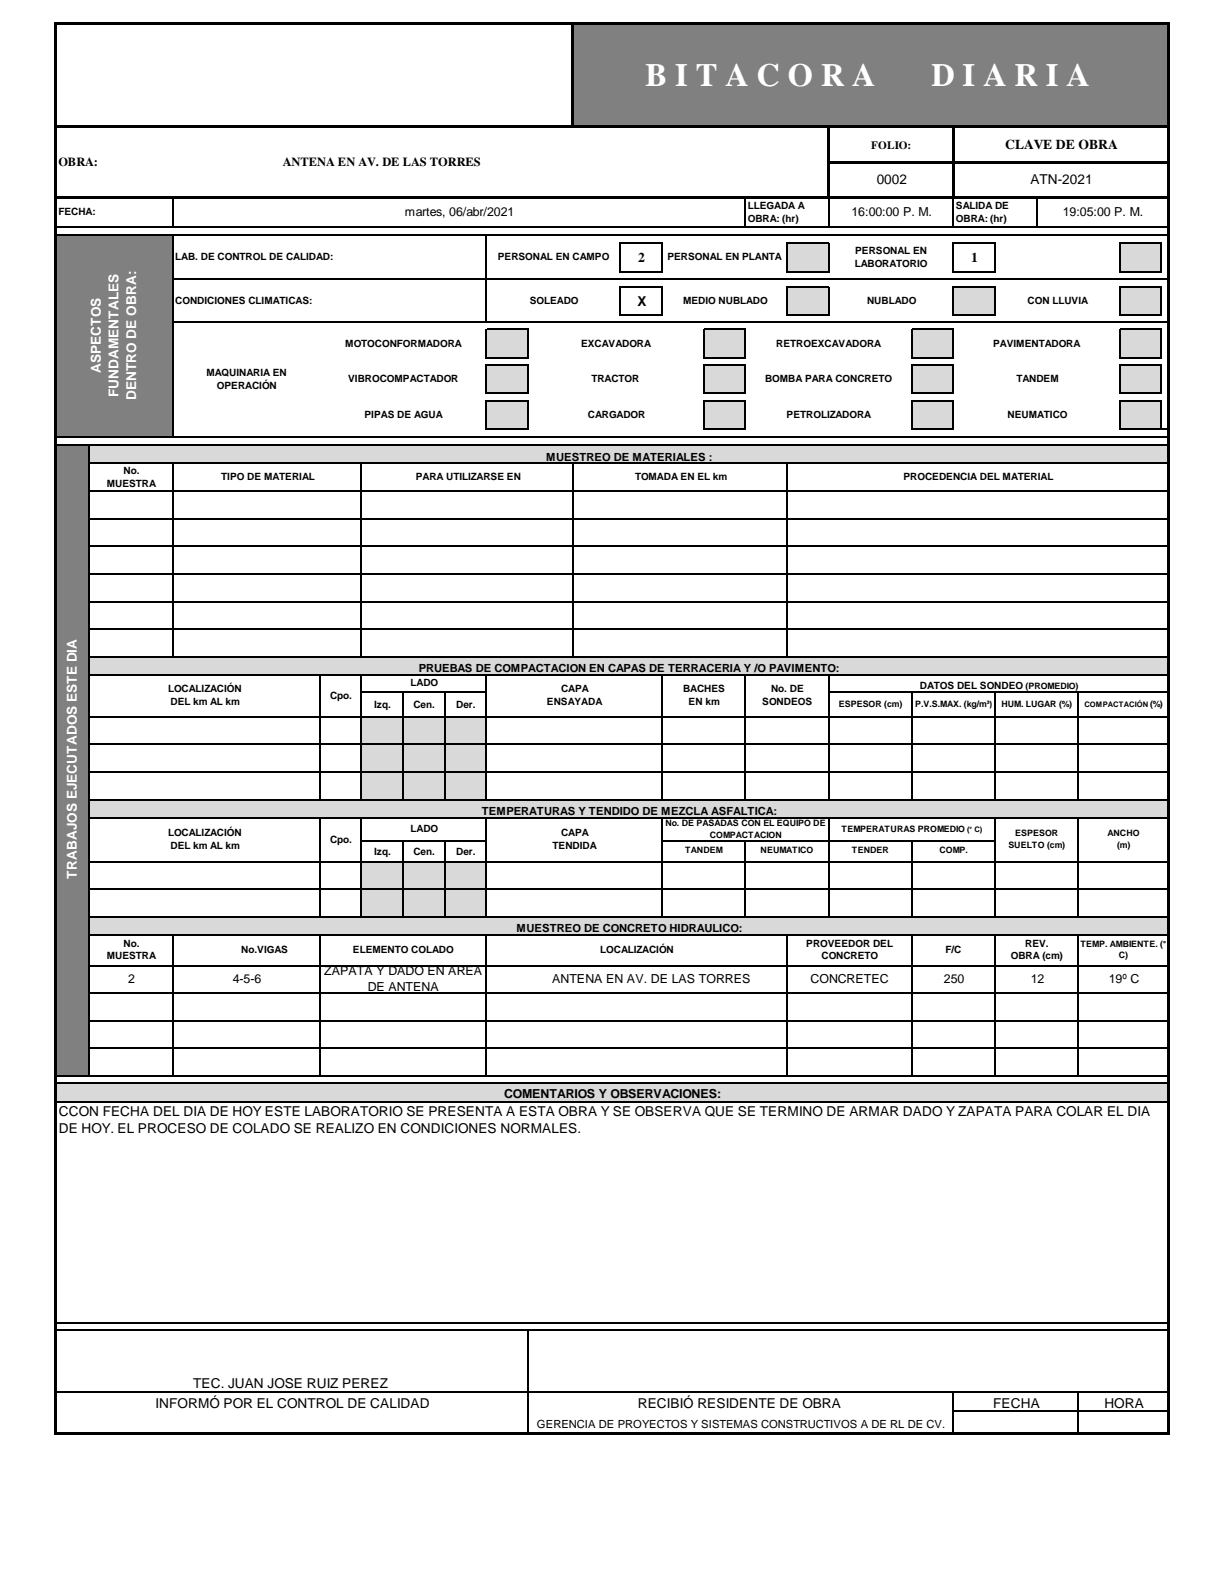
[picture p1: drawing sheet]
<svg xmlns="http://www.w3.org/2000/svg" width="216mm" height="279mm" viewBox="0 0 216 279" stroke-linecap="round" stroke-linejoin="round" font-family="sans-serif">
<defs><g id="words">
<g font-size="5.7" fill="#fff">
<text x="113.8" y="15.2">B I T A C O R A</text>
<text x="164.3" y="15.2">D I A R I A</text>
</g>
<g font-size="2.4">
<text x="177.3" y="26.3">CLAVE DE OBRA</text>
<text x="154.6" y="32.5">0002</text>
<text x="181.7" y="32.5">ATN-2021</text>
<text x="112.6" y="46.3">2</text>
<text x="171.3" y="46.3">1</text>
<text x="112.4" y="53.9">X</text>
<text x="10.4" y="196.8">CCON FECHA DEL DIA DE HOY ESTE LABORATORIO SE PRESENTA A ESTA OBRA Y SE OBSERVA QUE SE TERMINO DE ARMAR DADO Y ZAPATA PARA COLAR EL DIA</text>
<text x="10.4" y="199.8">DE HOY. EL PROCESO DE COLADO SE REALIZO EN CONDICIONES NORMALES.</text>
<text x="34.1" y="244.9">TEC. JUAN JOSE RUIZ PEREZ</text>
<text x="27.5" y="248.3">INFORMÓ POR EL CONTROL DE CALIDAD</text>
<text x="112.5" y="248.3">RECIBIÓ RESIDENTE DE OBRA</text>
<text x="175.2" y="248.3">FECHA</text>
<text x="194.8" y="248.3">HORA</text>
</g>
<g font-size="2.4" fill="#fff">
<text x="17.8" y="65.8" transform="rotate(-90 17.8 65.8)">ASPECTOS</text>
<text x="20.9" y="70.1" transform="rotate(-90 20.9 70.1)">FUNDAMENTALES</text>
<text x="24" y="70.6" transform="rotate(-90 24 70.6)">DENTRO DE OBRA:</text>
<text x="13.5" y="155" transform="rotate(-90 13.5 155)">TRABAJOS EJECUTADOS ESTE DIA</text>
</g>
<g font-size="2.2">
<text x="10.3" y="29.4">OBRA:</text>
<text x="49.9" y="29.4">ANTENA EN AV. DE LAS TORRES</text>
<text x="71.4" y="38.1">martes, 06/abr/2021</text>
<text x="150.2" y="38.1">16:00:00 P. M.</text>
<text x="187.5" y="38.1">19:05:00 P. M.</text>
<text x="22.6" y="173.5">2</text>
<text x="41.1" y="173.3">4-5-6</text>
<text x="57.2" y="172.1">ZAPATA Y DADO EN AREA</text>
<text x="97.4" y="173.5">ANTENA EN AV. DE LAS TORRES</text>
<text x="143" y="173.5">CONCRETEC</text>
<text x="166.5" y="173.3">250</text>
<text x="181.8" y="173.3">12</text>
<text x="195.6" y="173.3">19º C</text>
<text x="64.9" y="174.9">DE ANTENA</text>
<text x="88.9" y="193.6">COMENTARIOS Y OBSERVACIONES:</text>
</g>
<g font-size="2">
<text x="153.7" y="26.3">FOLIO:</text>
<text x="96.3" y="81.2">MUESTREO DE MATERIALES :</text>
<text x="73.9" y="118.6">PRUEBAS DE COMPACTACION EN CAPAS DE TERRACERIA Y /O PAVIMENTO:</text>
<text x="85" y="143.8">TEMPERATURAS Y TENDIDO DE MEZCLA ASFALTICA:</text>
<text x="91.1" y="164.4">MUESTREO DE CONCRETO HIDRAULICO:</text>
<text x="94.7" y="251.9">GERENCIA DE PROYECTOS Y SISTEMAS CONSTRUCTIVOS A DE RL DE CV.</text>
</g>
<g font-size="1.8">
<text x="10.3" y="38">FECHA:</text>
<text x="131.9" y="36.8">LLEGADA A</text>
<text x="131.9" y="39.1">OBRA: (hr)</text>
<text x="168.6" y="36.8">SALIDA DE</text>
<text x="168.6" y="39.1">OBRA: (hr)</text>
<text x="30.9" y="45.9">LAB. DE CONTROL DE CALIDAD:</text>
<text x="87.8" y="45.9">PERSONAL EN CAMPO</text>
<text x="117.7" y="45.9">PERSONAL EN PLANTA</text>
<text x="150.8" y="47">LABORATORIO</text>
<text x="150.8" y="44.7">PERSONAL EN</text>
<text x="30.9" y="53.6">CONDICIONES CLIMATICAS:</text>
<text x="93.4" y="53.6">SOLEADO</text>
<text x="120.5" y="53.6">MEDIO NUBLADO</text>
<text x="152.9" y="53.6">NUBLADO</text>
<text x="181.3" y="53.6">CON LLUVIA</text>
<text x="60.9" y="61.1">MOTOCONFORMADORA</text>
<text x="102.5" y="61.1">EXCAVADORA</text>
<text x="136.9" y="61.1">RETROEXCAVADORA</text>
<text x="175.2" y="61.1">PAVIMENTADORA</text>
<text x="36.4" y="66.3">MAQUINARIA EN</text>
<text x="38.3" y="68.6">OPERACIÓN</text>
<text x="61.4" y="67.4">VIBROCOMPACTADOR</text>
<text x="104.3" y="67.4">TRACTOR</text>
<text x="134.9" y="67.4">BOMBA PARA CONCRETO</text>
<text x="179.3" y="67.4">TANDEM</text>
<text x="64.3" y="73.7">PIPAS DE AGUA</text>
<text x="103.7" y="73.7">CARGADOR</text>
<text x="138.8" y="73.7">PETROLIZADORA</text>
<text x="177.7" y="73.7">NEUMATICO</text>
<text x="21.8" y="83.6">No.</text>
<text x="18.8" y="85.8">MUESTRA</text>
<text x="39" y="84.7">TIPO DE MATERIAL</text>
<text x="73.3" y="84.7">PARA UTILIZARSE EN</text>
<text x="112" y="84.7">TOMADA EN EL km</text>
<text x="159.4" y="84.7">PROCEDENCIA DEL MATERIAL</text>
<text x="29.6" y="122.1">LOCALIZACIÓN</text>
<text x="30.1" y="124.4">DEL km AL km</text>
<text x="58.2" y="123.2">Cpo.</text>
<text x="66" y="124.9">Izq.</text>
<text x="72.4" y="121">LADO</text>
<text x="72.9" y="124.9">Cen.</text>
<text x="80.5" y="124.9">Der.</text>
<text x="96.5" y="124.4">ENSAYADA</text>
<text x="99" y="122.1">CAPA</text>
<text x="120.5" y="122.1">BACHES</text>
<text x="121.5" y="124.4">EN km</text>
<text x="134.5" y="124.4">SONDEOS</text>
<text x="136" y="122.1">No. DE</text>
<text x="162.3" y="121.5">DATOS DEL SONDEO</text>
<text x="29.6" y="147.5">LOCALIZACIÓN</text>
<text x="30.1" y="149.8">DEL km AL km</text>
<text x="58.2" y="148.6">Cpo.</text>
<text x="72.4" y="146.8">LADO</text>
<text x="97.5" y="149.8">TENDIDA</text>
<text x="99" y="147.5">CAPA</text>
<text x="66" y="150.8">Izq.</text>
<text x="72.9" y="150.8">Cen.</text>
<text x="80.5" y="150.8">Der.</text>
<text x="21.8" y="167">No.</text>
<text x="142.2" y="167">PROVEEDOR DEL</text>
<text x="180.8" y="167">REV.</text>
<text x="18.8" y="169.2">MUESTRA</text>
<text x="42.6" y="168.1">No.VIGAS</text>
<text x="62.2" y="168.1">ELEMENTO COLADO</text>
<text x="105.9" y="168.1">LOCALIZACIÓN</text>
<text x="144.9" y="169.2">CONCRETO</text>
<text x="166.8" y="168.1">F/C</text>
<text x="178.3" y="169.2">OBRA (cm)</text>
</g>
<g font-size="1.6">
<text x="147.9" y="124.6">ESPESOR (cm)</text>
<text x="161.4" y="124.6">P.V.S.MAX. (kg/m³)</text>
<text x="176.7" y="124.6">HUM. LUGAR (%)</text>
<text x="180.9" y="121.5">(PROMEDIO)</text>
<text x="202.8" y="124.6">(%)</text>
<text x="117.4" y="145.7">No. DE PASADAS CON EL EQUIPO DE</text>
<text x="125.2" y="147.8">COMPACTACION</text>
<text x="148.4" y="146.7">TEMPERATURAS PROMEDIO</text>
<text x="177.9" y="149.5">SUELTO (cm)</text>
<text x="179.1" y="147.5">ESPESOR</text>
<text x="195.4" y="147.5">ANCHO</text>
<text x="197.1" y="149.5">(m)</text>
<text x="120.8" y="150.5">TANDEM</text>
<text x="134.2" y="150.5">NEUMATICO</text>
<text x="150.3" y="150.5">TENDER</text>
<text x="165.7" y="150.5">COMP.</text>
<text x="190.6" y="167">TEMP. AMBIENTE. (°</text>
<text x="197.3" y="169">C)</text>
</g>
<g font-size="1.3">
<text x="191.3" y="124.6">COMPACTACIÓN</text>
<text x="170.6" y="146.7">(° C)</text>
</g>
</g></defs>
<g fill="#808080">
<path d="M101.1 4.3h105v18.1h-105z" fill-rule="evenodd"/>
<path d="M10 41.5h20.5v6.6h-20.5z" fill-rule="evenodd"/>
</g>
<g fill="#d9d9d9">
<path d="M138.8 42.8h7.4v5.3h-7.4z" fill-rule="evenodd"/>
<path d="M197.5 42.8h7.4v5.3h-7.4z" fill-rule="evenodd"/>
</g>
<path d="M10 48h20.5v7.6h-20.5z" fill-rule="evenodd" fill="#808080"/>
<g fill="#d9d9d9">
<path d="M138.8 50.5h7.4v5.1h-7.4z" fill-rule="evenodd"/>
<path d="M168.1 50.5h7.4v5.1h-7.4z" fill-rule="evenodd"/>
<path d="M197.5 50.5h7.4v5.1h-7.4z" fill-rule="evenodd"/>
</g>
<path d="M10 55.5h20.5v7.7h-20.5z" fill-rule="evenodd" fill="#808080"/>
<g fill="#d9d9d9">
<path d="M85.8 58.1h7.4v5.1h-7.4z" fill-rule="evenodd"/>
<path d="M124.1 58.1h7.4v5.1h-7.4z" fill-rule="evenodd"/>
<path d="M160.8 58.1h7.4v5.1h-7.4z" fill-rule="evenodd"/>
<path d="M197.5 58.1h7.4v5.1h-7.4z" fill-rule="evenodd"/>
</g>
<path d="M10 63.1h20.5v6.3h-20.5z" fill-rule="evenodd" fill="#808080"/>
<g fill="#d9d9d9">
<path d="M85.8 64.4h7.4v5h-7.4z" fill-rule="evenodd"/>
<path d="M124.1 64.4h7.4v5h-7.4z" fill-rule="evenodd"/>
<path d="M160.8 64.4h7.4v5h-7.4z" fill-rule="evenodd"/>
<path d="M197.5 64.4h7.4v5h-7.4z" fill-rule="evenodd"/>
</g>
<path d="M10 69.4h20.5v6.3h-20.5z" fill-rule="evenodd" fill="#808080"/>
<g fill="#d9d9d9">
<path d="M85.8 70.6h7.4v5.1h-7.4z" fill-rule="evenodd"/>
<path d="M124.1 70.6h7.4v5.1h-7.4z" fill-rule="evenodd"/>
<path d="M160.8 70.6h7.4v5.1h-7.4z" fill-rule="evenodd"/>
<path d="M197.5 70.6h7.4v5.1h-7.4z" fill-rule="evenodd"/>
</g>
<g fill="#808080">
<path d="M10 75.7h20.5v1.4h-20.5z" fill-rule="evenodd"/>
<path d="M10 78.5h5.8v3.3h-5.8z" fill-rule="evenodd"/>
</g>
<path d="M15.7 78.5h190.4v3.3h-190.4z" fill-rule="evenodd" fill="#d9d9d9"/>
<path d="M10 81.7h5.8v37.4h-5.8z" fill-rule="evenodd" fill="#808080"/>
<path d="M15.7 115.8h190.4v3.3h-190.4z" fill-rule="evenodd" fill="#d9d9d9"/>
<path d="M10 119.1h5.8v22h-5.8z" fill-rule="evenodd" fill="#808080"/>
<path d="M63.7 126.4h22.1v14.7h-22.1z" fill-rule="evenodd" fill="#d9d9d9"/>
<path d="M10 141h5.8v3.3h-5.8z" fill-rule="evenodd" fill="#808080"/>
<path d="M15.7 141h190.4v3.3h-190.4z" fill-rule="evenodd" fill="#d9d9d9"/>
<path d="M10 144.2h5.8v17.6h-5.8z" fill-rule="evenodd" fill="#808080"/>
<path d="M63.7 151.9h22.1v9.9h-22.1z" fill-rule="evenodd" fill="#d9d9d9"/>
<path d="M10 161.7h5.8v3.3h-5.8z" fill-rule="evenodd" fill="#808080"/>
<path d="M15.7 161.7h190.4v3.3h-190.4z" fill-rule="evenodd" fill="#d9d9d9"/>
<path d="M10 164.9h5.8v24.9h-5.8z" fill-rule="evenodd" fill="#808080"/>
<path d="M10 191h196.1v3.4h-196.1z" fill-rule="evenodd" fill="#d9d9d9"/>
<path d="M146.1 22.6v12.5" fill="none" stroke="#000" stroke-width=".43"/>
<path d="M9.8 3.9v249.1M10 4.1h196.2M101.1 4.3v18.3M206 4.3v248.7M10 22.4h196.2M10 34.9h196.2M146.3 28.7h59.9M168.1 22.6v12.5M10 252.8h196.2" fill="none" stroke="#000" stroke-width=".42"/>
<g fill="none" stroke="#000" stroke-width=".21">
<path d="M30.5 35.1v5.1M131.5 35.1v5.1M146.1 35.1v5.1M168.2 35.1v5.1M182.8 35.1v5.1M10 40.1h195.8M10 41.5h195.8M30.5 41.6v35.6M30.6 49.3h175.2M30.6 56.9h175.2M85.8 41.6v15.4M85.8 58v5.2"/>
<path d="M85.9 58.1h7.3M93.1 58.2v5M109.4 42.7v5.4M109.4 50.5v5.2M109.5 42.8h7.4M109.5 48h7.4M109.5 50.6h7.4M109.5 55.6h7.4M116.8 42.9v5.2M116.8 50.7v5M124.1 58v5.2M124.2 58.1h7.4"/>
<path d="M131.5 58.2v5M138.8 42.7v5.4M138.8 50.5v5.2M138.9 42.8h7.3M138.9 48h7.3M138.9 50.6h7.3M138.9 55.6h7.3M146.1 42.9v5.2M146.1 50.7v5M160.8 58v5.2M160.9 58.1h7.4M168.2 42.7v5.4"/>
<path d="M168.2 50.5v5.2M168.2 58.2v5M168.3 42.8h7.3M168.3 48h7.3M168.3 50.6h7.3M168.3 55.6h7.3M175.5 42.9v5.2M175.5 50.7v5M197.5 42.7v5.4M197.5 50.5v5.2M197.5 58v5.2M197.6 42.8h7.4"/>
<path d="M197.6 48h7.4M197.6 50.6h7.4M197.6 55.6h7.4M197.6 58.1h7.4M204.9 42.9v5.2M204.9 50.7v5M204.9 58.2v5M10 77.1h195.8M10 78.5h195.8M15.8 78.6v111.3M85.8 64.3v5.2M85.8 70.6v5.2"/>
<path d="M85.9 63.1h7.3M85.9 64.4h7.3M85.9 69.4h7.3M85.9 70.7h7.3M85.9 75.7h7.3M93.1 64.5v5M93.1 70.8v5M124.1 64.3v5.2M124.1 70.6v5.2M124.2 63.1h7.4M124.2 64.4h7.4M124.2 69.4h7.4"/>
<path d="M124.2 70.7h7.4M124.2 75.7h7.4M131.5 64.5v5M131.5 70.8v5M160.8 64.3v5.2M160.8 70.6v5.2M160.9 63.1h7.4M160.9 64.4h7.4M160.9 69.4h7.4M160.9 70.7h7.4M160.9 75.7h7.4M168.2 64.5v5"/>
<path d="M168.2 70.8v5M197.5 64.3v5.2M197.5 70.6v5.2M197.6 63.1h7.4M197.6 64.4h7.4M197.6 69.4h7.4M197.6 70.7h7.4M197.6 75.7h8.2M204.9 64.5v5M204.9 70.8v5M15.9 81.8h189.9M15.9 86.6h189.9"/>
<path d="M15.9 91.5h189.9M15.9 96.4h189.9M30.5 81.9v34M63.8 81.9v34M101.1 81.9v34M138.8 81.9v34M15.9 101.2h189.9M15.9 106.1h189.9M15.9 111h189.9M15.9 115.8h189.9M15.9 119.1h189.9M56.4 119.2v21.9"/>
<path d="M63.8 119.2v21.9M85.8 119.2v21.9M116.8 119.2v21.9M131.5 119.2v21.9M146.1 119.2v21.9M15.9 126.4h189.9M15.9 131.3h189.9M15.9 136.2h189.9M63.9 122.1h22M71.1 122.2v18.9M78.5 122.2v18.9M146.2 122.1h59.6"/>
<path d="M160.8 122.2v18.9M175.5 122.2v18.9M190.2 122.2v18.9M15.9 141h189.9M15.9 144.3h189.9M15.9 152h189.9M15.9 156.8h189.9M56.4 144.4v17.4M63.8 144.4v17.4M63.9 148.4h22M71.1 148.5v13.3M78.5 148.5v13.3"/>
<path d="M85.8 144.4v17.4M116.8 144.4v17.4M116.9 148.4h58.7M131.5 148.5v13.3M146.1 144.4v17.4M160.8 148.5v13.3M175.5 144.4v17.4M190.2 144.4v17.4M15.9 161.7h189.9M15.9 165h189.9M15.9 170.3h189.9M15.9 175.2h189.9"/>
<path d="M30.5 165.1v24.8M56.4 165.1v24.8M85.8 165.1v24.8M138.8 165.1v24.8M160.8 165.1v24.8M175.5 165.1v24.8M190.2 165.1v24.8M10 189.8h195.8M10 191.1h195.8M10 194.3h195.8M15.9 180.1h189.9M15.9 184.9h189.9"/>
<path d="M10 233.3h195.8M10 234.6h195.8M93.1 234.7v17.9M10 245.6h195.8M168.2 245.7v6.9M168.3 248.9h37.5M190.2 245.7v6.9"/>
</g>
<use href="#words"/>
</svg>
